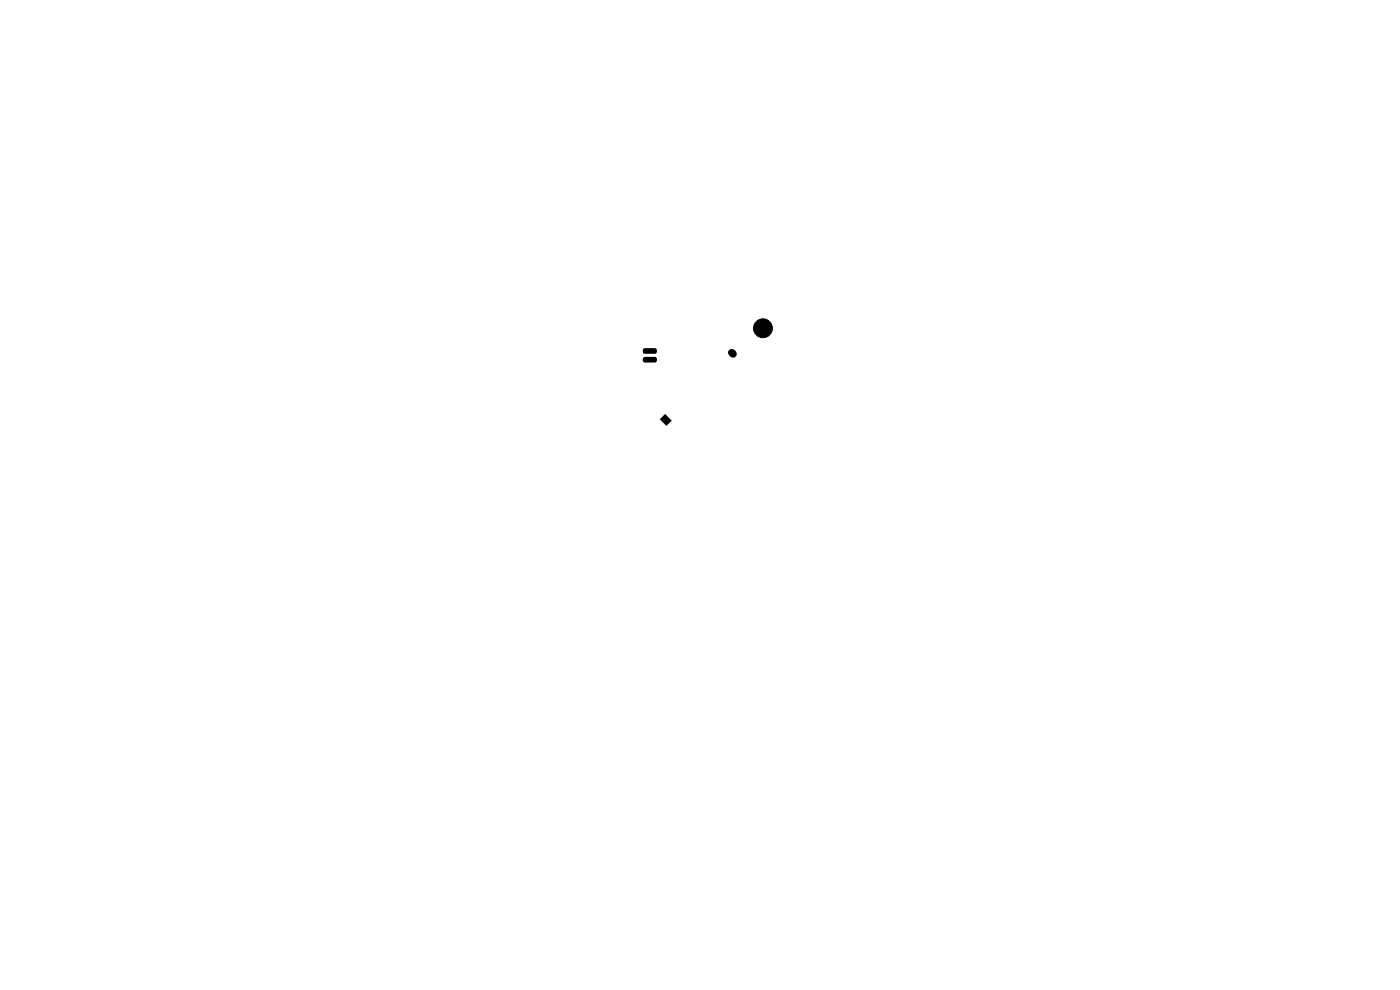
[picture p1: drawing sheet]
<svg xmlns="http://www.w3.org/2000/svg" width="297mm" height="210mm" viewBox="0 0 297 210" stroke-linecap="round" stroke-linejoin="round" font-family="sans-serif">
<path d="M136.5 74l.3-.1h2.1a.61 .61 0 0 1 .5 .6 .61 .61 0 0 1-.5 .6h-2.1a.64 .64 0 0 1-.3-1.1zM136.5 75.8l.3-.1h2.1a.61 .61 0 0 1 .5 .6 .61 .61 0 0 1-.5 .6h-2.1a.64 .64 0 0 1-.3-1.1zM140 88.9l1.1-1.1 1.4 1.4-1.1 1.2z" fill="#000"/>
<path d="M155.2 74.8l.3 .3" fill="none" stroke="#000" stroke-width="1.6"/>
<circle cx="161.9" cy="69.6" r="2" fill="#000" stroke="#000" stroke-width=".21"/>
</svg>
